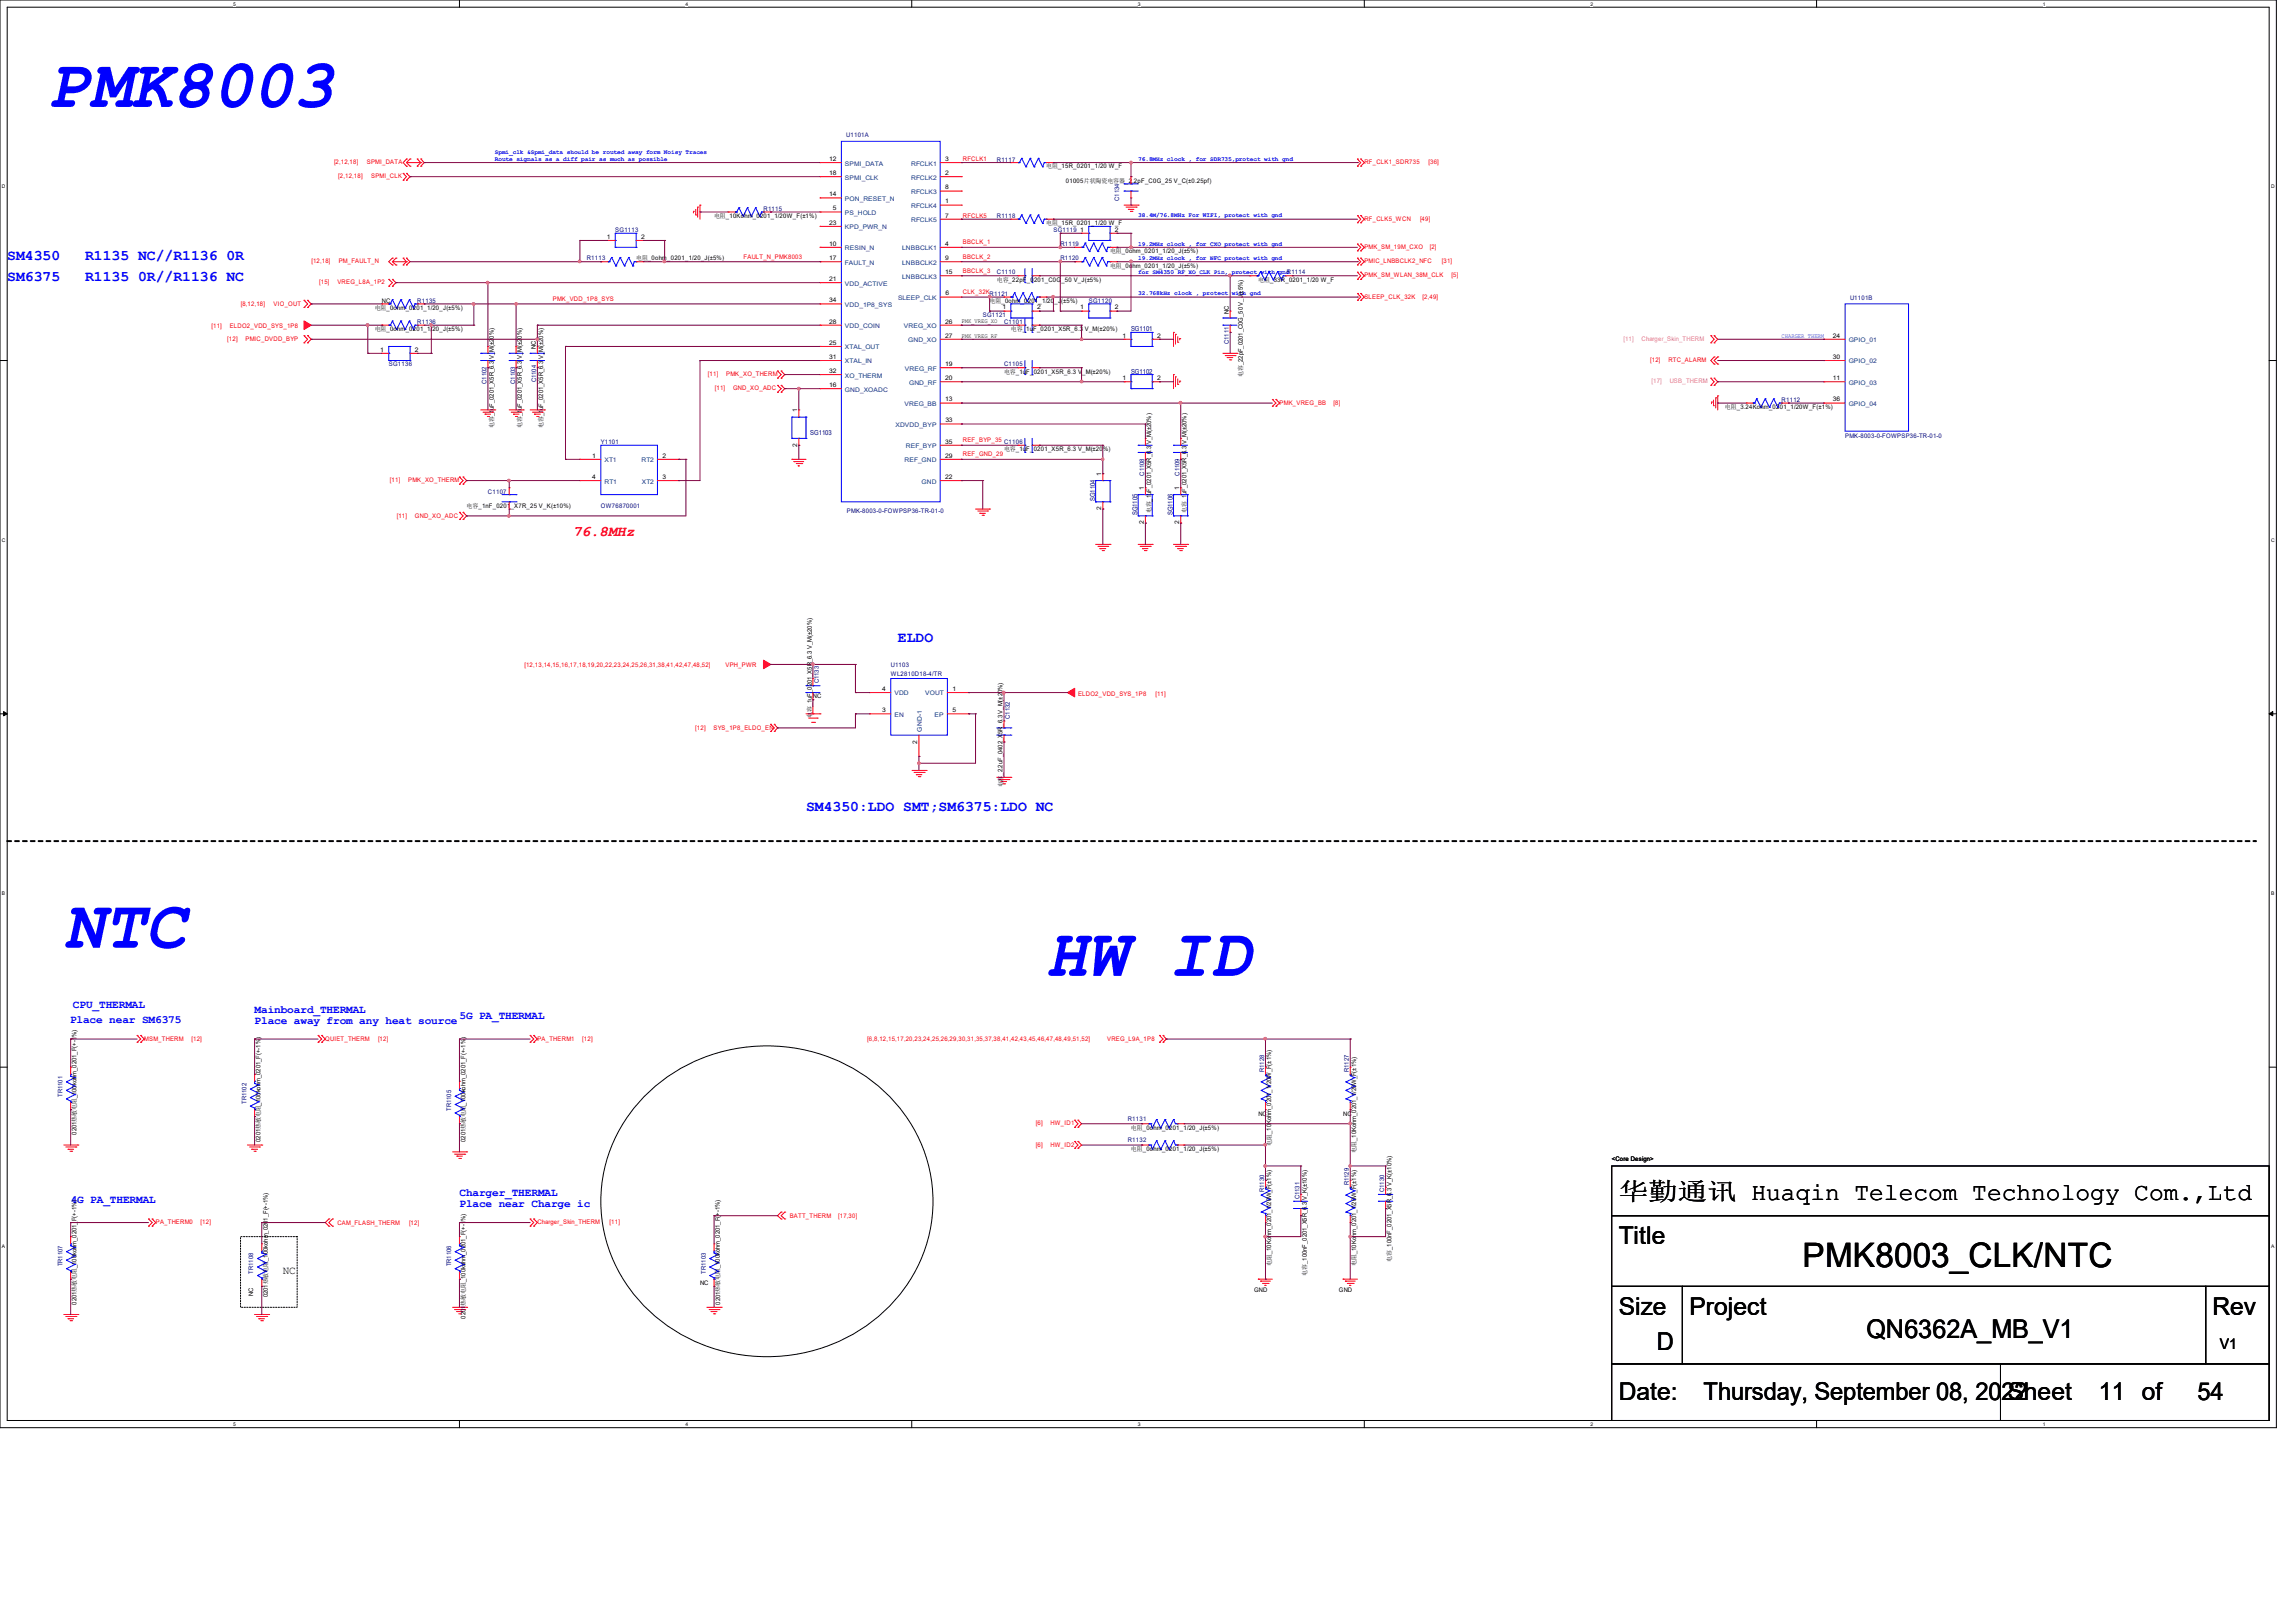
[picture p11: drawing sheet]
<svg xmlns="http://www.w3.org/2000/svg" width="297mm" height="210mm" viewBox="0 0 297 210" stroke-linecap="round" stroke-linejoin="round" font-family="sans-serif">
<defs><g id="words">
<g font-size="8.8" fill="#00f">
<text x="6.4" y="13.8">PMK8003</text>
<text x="8.3" y="122.6">NTC</text>
<text x="135.3" y="126.3">HW ID</text>
</g>
<text font-size="4.4" x="233.2" y="163.9">PMK8003_CLK/NTC</text>
<text font-size="3.3" x="241.4" y="173.1">QN6362A_MB_V1</text>
<g font-size="3.2">
<text x="209.4" y="155.2">华勤通讯 Huaqin Telecom Technology Com.,Ltd</text>
<text x="209.4" y="161">Title</text>
<text x="209.4" y="170.2">Size</text>
<text x="218.6" y="170.2">Project</text>
<text x="286.2" y="170.2">Rev</text>
<text x="214.3" y="174.8">D</text>
<text x="209.4" y="181.1">Date:</text>
<text x="220.4" y="181.2">Thursday, September 08, 2022</text>
<text x="259.7" y="181.1">Sheet</text>
<text x="271.5" y="181.2">11 of</text>
<text x="284.3" y="181.2">54</text>
</g>
<g font-size="1.9" fill="#00f">
<text x=".9" y="33.6">SM4350</text>
<text x="11" y="33.6">R1135 NC//R1136 0R</text>
<text x=".9" y="36.4">SM6375</text>
<text x="11" y="36.4">R1135 0R//R1136 NC</text>
<text x="116.2" y="83">ELDO</text>
<text x="104.3" y="104.9">SM4350:LDO SMT;SM6375:LDO NC</text>
</g>
<text font-size="1.9" fill="#f00" x="74.1" y="69.3">76.8MHz</text>
<text font-size="1.9" x="287.2" y="174.5">V1</text>
<g font-size="1.4" fill="#00f">
<text x="9.4" y="130.5">CPU_THERMAL</text>
<text x="32.9" y="131">Mainboard_THERMAL</text>
<text x="59.4" y="131.9">5G PA_THERMAL</text>
<text x="9.1" y="132.4">Place near SM6375</text>
<text x="32.9" y="132.5">Place away from any heat source</text>
<text x="9.1" y="155.7">4G PA_THERMAL</text>
<text x="59.4" y="154.8">Charger_THERMAL</text>
<text x="59.4" y="156.2">Place near Charge ic</text>
</g>
<text font-size="1.4" x="36.6" y="164.9">NC</text>
<g font-size=".9" fill="#000080">
<text x="146.3" y="42.9">SG1101</text>
<text x="146.3" y="48.4">SG1102</text>
<text x="104.8" y="56.3">SG1103</text>
<text x="141.7" y="64.9" transform="rotate(-90 141.7 64.9)">SG1104</text>
<text x="147.2" y="66.7" transform="rotate(-90 147.2 66.7)">SG1105</text>
<text x="151.7" y="66.7" transform="rotate(-90 151.7 66.7)">SG1106</text>
</g>
<g font-size=".8" fill="#000080">
<text x="109.5" y="17.8">U1101A</text>
<text x="129" y="20.9">R1117</text>
<text x="98.8" y="27.3">R1115</text>
<text x="129" y="28.2">R1118</text>
<text x="144.8" y="26" transform="rotate(-90 144.8 26)">C1134</text>
<text x="75.9" y="33.7">R1113</text>
<text x="79.6" y="30.1">SG1113</text>
<text x="129" y="35.5">C1110</text>
<text x="136.3" y="30.1">SG1119</text>
<text x="137.2" y="33.7">R1120</text>
<text x="137.2" y="31.9">R1119</text>
<text x="54" y="39.2">R1135</text>
<text x="54" y="41.9">R1136</text>
<text x="127.1" y="41">SG1121</text>
<text x="128" y="38.3">R1121</text>
<text x="129.9" y="41.9">C1101</text>
<text x="140.9" y="39.2">SG1120</text>
<text x="239.3" y="38.8">U1101B</text>
<text x="50.3" y="47.4">SG1136</text>
<text x="129.9" y="47.4">C1105</text>
<text x="159" y="44.5" transform="rotate(-90 159 44.5)">C1111</text>
<text x="62.9" y="49.7" transform="rotate(-90 62.9 49.7)">C1102</text>
<text x="66.6" y="49.7" transform="rotate(-90 66.6 49.7)">C1103</text>
<text x="69.3" y="49.5" transform="rotate(-90 69.3 49.5)">C1104</text>
<text x="230.5" y="52">R1112</text>
<text x="77.7" y="57.4">Y1101</text>
<text x="129.9" y="57.5">C1106</text>
<text x="238.7" y="56.7">PMK-8003-0-FOWPSP36-TR-01-0</text>
<text x="63.1" y="63.9">C1107</text>
<text x="77.7" y="65.7">OW76870001</text>
<text x="148" y="61.6" transform="rotate(-90 148 61.6)">C1108</text>
<text x="152.6" y="61.6" transform="rotate(-90 152.6 61.6)">C1109</text>
<text x="109.6" y="66.4">PMK-8003-0-FOWPSP36-TR-01-0</text>
<text x="105.9" y="88.4" transform="rotate(-90 105.9 88.4)">C1133</text>
<text x="115.2" y="86.4">U1103</text>
<text x="115.2" y="87.5">WL2810D18-4/TR</text>
<text x="130.6" y="93" transform="rotate(-90 130.6 93)">C1132</text>
<text x="8.1" y="142" transform="rotate(-90 8.1 142)">TR1101</text>
<text x="31.9" y="142.8" transform="rotate(-90 31.9 142.8)">TR1102</text>
<text x="58.4" y="143.8" transform="rotate(-90 58.4 143.8)">TR1105</text>
<text x="163.5" y="138.7" transform="rotate(-90 163.5 138.7)">R1128</text>
<text x="174.5" y="138.7" transform="rotate(-90 174.5 138.7)">R1127</text>
<text x="145.9" y="147.8">R1132</text>
<text x="145.9" y="145.1">R1131</text>
<text x="163.5" y="154.3" transform="rotate(-90 163.5 154.3)">R1130</text>
<text x="168.1" y="155.2" transform="rotate(-90 168.1 155.2)">C1131</text>
<text x="174.5" y="153.4" transform="rotate(-90 174.5 153.4)">R1129</text>
<text x="179.1" y="154.3" transform="rotate(-90 179.1 154.3)">C1130</text>
<text x="8.1" y="163.9" transform="rotate(-90 8.1 163.9)">TR1107</text>
<text x="32.8" y="164.8" transform="rotate(-90 32.8 164.8)">TR1108</text>
<text x="58.4" y="163.9" transform="rotate(-90 58.4 163.9)">TR1106</text>
<text x="91.3" y="164.8" transform="rotate(-90 91.3 164.8)">TR1103</text>
</g>
<g font-size=".8" fill="#f00">
<text x="43.2" y="21.3">[2,12,18]</text>
<text x="43.8" y="23.1">[2,12,18]</text>
<text x="47.5" y="21.3">SPMI_DATA</text>
<text x="48" y="23.1">SPMI_CLK</text>
<text x="124.6" y="20.9">RFCLK1</text>
<text x="176.5" y="21.3">RF_CLK1_SDR735</text>
<text x="184.8" y="21.3">[36]</text>
<text x="124.6" y="28.2">RFCLK5</text>
<text x="176.5" y="28.6">RF_CLK5_WCN</text>
<text x="183.7" y="28.6">[49]</text>
<text x="40.3" y="34.1">[12,18]</text>
<text x="43.8" y="34.1">PM_FAULT_N</text>
<text x="96.2" y="33.5">FAULT_N_PMK8003</text>
<text x="124.6" y="35.3">BBCLK_3</text>
<text x="124.6" y="33.5">BBCLK_2</text>
<text x="124.6" y="31.6">BBCLK_1</text>
<text x="176.5" y="35.9">PMK_SM_WLAN_38M_CLK</text>
<text x="176.5" y="34.1">PMIC_LNBBCLK2_NFC</text>
<text x="176.5" y="32.2">PMK_SM_19M_CXO</text>
<text x="185" y="32.2">[2]</text>
<text x="186.5" y="34.1">[31]</text>
<text x="187.8" y="35.9">[5]</text>
<text x="31.1" y="39.5">[8,12,18]</text>
<text x="35.4" y="39.5">VIO_OUT</text>
<text x="41.3" y="36.8">[15]</text>
<text x="43.6" y="36.8">VREG_L8A_1P2</text>
<text x="71.5" y="38.9">PMK_VDD_1P8_SYS</text>
<text x="124.6" y="38.1">CLK_32K</text>
<text x="176.5" y="38.6">SLEEP_CLK_32K</text>
<text x="184" y="38.6">[2,49]</text>
<text x="27.4" y="42.5">[11]</text>
<text x="29.4" y="44.1">[12]</text>
<text x="29.7" y="42.5">ELDO2_VDD_SYS_1P8</text>
<text x="31.8" y="44.1">PMIC_DVDD_BYP</text>
<text x="213.5" y="46.9">[12]</text>
<text x="215.8" y="46.9">RTC_ALARM</text>
<text x="91.6" y="48.7">[11]</text>
<text x="92.5" y="50.5">[11]</text>
<text x="93.9" y="48.7">PMK_XO_THERM</text>
<text x="94.8" y="50.5">GND_XO_ADC</text>
<text x="165.5" y="52.4">PMK_VREG_BB</text>
<text x="172.5" y="52.4">[8]</text>
<text x="124.6" y="57.2">REF_BYP_35</text>
<text x="124.6" y="59.1">REF_GND_29</text>
<text x="50.4" y="62.4">[11]</text>
<text x="52.8" y="62.4">PMK_XO_THERM</text>
<text x="51.3" y="67">[11]</text>
<text x="53.7" y="67">GND_XO_ADC</text>
<text x="67.8" y="86.3">[12,13,14,15,16,17,18,19,20,22,23,24,25,26,31,38,41,42,47,48,52]</text>
<text x="93.9" y="86.3">VPH_PWR</text>
<text x="89.9" y="94.4">[12]</text>
<text x="92.3" y="94.4">SYS_1P8_ELDO_EN</text>
<text x="139.5" y="90">ELDO2_VDD_SYS_1P8</text>
<text x="149.5" y="90">[11]</text>
<text x="18.7" y="134.7">MSM_THERM</text>
<text x="24.8" y="134.7">[12]</text>
<text x="42.1" y="134.7">QUIET_THERM</text>
<text x="48.9" y="134.7">[12]</text>
<text x="69.5" y="134.7">PA_THERM1</text>
<text x="75.3" y="134.7">[12]</text>
<text x="112.2" y="134.7">[6,8,12,15,17,20,23,24,25,26,29,30,31,35,37,38,41,42,43,45,46,47,48,49,51,52]</text>
<text x="143.2" y="134.7">VREG_L9A_1P8</text>
<text x="134" y="145.6">[6]</text>
<text x="134" y="148.4">[6]</text>
<text x="135.9" y="145.6">HW_ID1</text>
<text x="135.9" y="148.4">HW_ID2</text>
<text x="20.2" y="158.4">PA_THERM0</text>
<text x="26" y="158.4">[12]</text>
<text x="43.6" y="158.5">CAM_FLASH_THERM</text>
<text x="52.9" y="158.5">[12]</text>
<text x="69.5" y="158.4">Charger_Skin_THERM</text>
<text x="78.9" y="158.4">[11]</text>
<text x="102.2" y="157.6">BATT_THERM</text>
<text x="108.4" y="157.6">[17,30]</text>
</g>
<g font-size=".8" fill="#00f">
<text x="64" y="19.9">Spmi_clk &amp;Spmi_data should be routed away form Noisy Traces</text>
<text x="64" y="20.8">Route signals as a diff pair as much as possible</text>
<text x="147.2" y="20.8">76.8MHz clock , for SDR735,protect with gnd</text>
<text x="147.2" y="28.1">38.4M/76.8MHz For WIFI, protect with gnd</text>
<text x="147.2" y="31.8">19.2MHz clock , for CXO protect with gnd</text>
<text x="147.2" y="33.6">19.2MHz clock , for NFC protect with gnd</text>
<text x="147.2" y="35.4">for SM4350 RF_XO_CLK Pin, protect with gndR1114</text>
<text x="147.2" y="38.2">32.768kHz clock , protect with gnd</text>
<text x="230.5" y="43.7">CHARGER_THERM</text>
</g>
<g font-size=".8">
<text x="107.3" y="20.8">12</text>
<text x="107.3" y="22.6">18</text>
<text x="122.3" y="20.8">3</text>
<text x="122.3" y="22.6">2</text>
<text x="135.3" y="21.8">电阻_15R_0201_1/20 W_F</text>
<text x="137.9" y="23.6">01005片状陶瓷电容器_2.2pF_C0G_25 V_C(±0.25pf)</text>
<text x="92.4" y="28.2">电阻_10Kohm_0201_1/20W_F(±1%)</text>
<text x="107.3" y="25.4">14</text>
<text x="107.3" y="29.1">23</text>
<text x="107.7" y="27.2">5</text>
<text x="122.3" y="24.5">8</text>
<text x="122.3" y="26.3">1</text>
<text x="122.3" y="28.1">7</text>
<text x="135.3" y="29.1">电阻_15R_0201_1/20 W_F</text>
<text x="139.7" y="30">1</text>
<text x="144.2" y="30">2</text>
<text x="78.5" y="30.9">1</text>
<text x="82.3" y="33.7">电阻_0ohm_0201_1/20_J(±5%)</text>
<text x="82.9" y="30.9">2</text>
<text x="107.3" y="31.8">10</text>
<text x="107.3" y="33.7">17</text>
<text x="122.3" y="31.8">4</text>
<text x="122.3" y="33.7">9</text>
<text x="122.3" y="35.5">15</text>
<text x="143.6" y="34.6">电阻_0ohm_0201_1/20_J(±5%)</text>
<text x="143.6" y="32.8">电阻_0ohm_0201_1/20_J(±5%)</text>
<text x="48.5" y="40.1">电阻_0ohm_0201_1/20_J(±5%)</text>
<text x="49.4" y="39.2">NC</text>
<text x="107.3" y="36.4">21</text>
<text x="107.3" y="39.1">34</text>
<text x="107.3" y="41.9">28</text>
<text x="122.3" y="41.9">26</text>
<text x="122.3" y="38.2">6</text>
<text x="124.4" y="41.8">PMK_VREG_XO</text>
<text x="128" y="39.2">电阻_0ohm_0201_1/20_J(±5%)</text>
<text x="128.9" y="36.4">电容_22pF_0201_C0G_50 V_J(±5%)</text>
<text x="129.7" y="40">1</text>
<text x="134.2" y="40">2</text>
<text x="139.7" y="40">1</text>
<text x="144.2" y="40">2</text>
<text x="158.9" y="40.6" transform="rotate(-90 158.9 40.6)">NC</text>
<text x="162.8" y="36.4">电阻_33R_0201_1/20 W_F</text>
<text x="48.5" y="42.8">电阻_0ohm_0201_1/20_J(±5%)</text>
<text x="49.2" y="45.5">1</text>
<text x="53.7" y="45.5">2</text>
<text x="69.3" y="45.2" transform="rotate(-90 69.3 45.2)">NC</text>
<text x="107.3" y="44.6">25</text>
<text x="107.3" y="46.4">31</text>
<text x="122.3" y="43.7">27</text>
<text x="122.3" y="47.4">19</text>
<text x="124.4" y="43.7">PMK_VREG_RF</text>
<text x="130.8" y="42.8">电容_1uF_0201_X5R_6.3 V_M(±20%)</text>
<text x="145.2" y="43.7">1</text>
<text x="149.7" y="43.7">2</text>
<text x="237.1" y="43.7">24</text>
<text x="237.1" y="46.4">30</text>
<text x="103.1" y="53.3" transform="rotate(-90 103.1 53.3)">1</text>
<text x="107.3" y="48.3">32</text>
<text x="107.3" y="50.1">16</text>
<text x="122.3" y="49.2">20</text>
<text x="122.3" y="51.9">13</text>
<text x="129.9" y="48.3">电容_1uF_0201_X5R_6.3 V_M(±20%)</text>
<text x="145.2" y="49.2">1</text>
<text x="149.7" y="49.2">2</text>
<text x="160.8" y="48.8" transform="rotate(-90 160.8 48.8)">电容_22pF_0201_C0G_50 V_J(±5%)</text>
<text x="223.1" y="52.9">电阻_3.24Kohm_0201_1/20W_F(±1%)</text>
<text x="237.1" y="49.2">11</text>
<text x="237.1" y="51.9">36</text>
<text x="63.9" y="55.4" transform="rotate(-90 63.9 55.4)">电容_1uF_0201_X5R_6.3 V_M(±20%)</text>
<text x="67.5" y="55.4" transform="rotate(-90 67.5 55.4)">电容_1uF_0201_X5R_6.3 V_M(±20%)</text>
<text x="70.3" y="55.4" transform="rotate(-90 70.3 55.4)">电容_1uF_0201_X5R_6.3 V_M(±20%)</text>
<text x="76.6" y="59.2">1</text>
<text x="85.7" y="59.2">2</text>
<text x="103.1" y="57.8" transform="rotate(-90 103.1 57.8)">2</text>
<text x="122.3" y="57.4">35</text>
<text x="122.3" y="59.2">29</text>
<text x="122.3" y="54.6">33</text>
<text x="129.9" y="58.4">电容_1uF_0201_X5R_6.3 V_M(±20%)</text>
<text x="60.4" y="65.7">电容_1nF_0201_X7R_25 V_K(±10%)</text>
<text x="76.6" y="62">4</text>
<text x="85.7" y="62">3</text>
<text x="122.3" y="62">22</text>
<text x="142.4" y="61.6" transform="rotate(-90 142.4 61.6)">1</text>
<text x="147.9" y="63.4" transform="rotate(-90 147.9 63.4)">1</text>
<text x="152.5" y="63.4" transform="rotate(-90 152.5 63.4)">1</text>
<text x="142.4" y="66" transform="rotate(-90 142.4 66)">2</text>
<text x="147.9" y="67.9" transform="rotate(-90 147.9 67.9)">2</text>
<text x="148.9" y="66.4" transform="rotate(-90 148.9 66.4)">电容_1uF_0201_X5R_6.3 V_M(±20%)</text>
<text x="152.5" y="67.9" transform="rotate(-90 152.5 67.9)">2</text>
<text x="153.5" y="66.4" transform="rotate(-90 153.5 66.4)">电容_1uF_0201_X5R_6.3 V_M(±20%)</text>
<text x="114.1" y="89.4">4</text>
<text x="123.2" y="89.4">1</text>
<text x="105" y="92.9" transform="rotate(-90 105 92.9)">电容_1uF_0201_X5R_6.3 V_M(±20%)</text>
<text x="105.2" y="90.4">NC</text>
<text x="114.1" y="92.2">3</text>
<text x="123.2" y="92.2">5</text>
<text x="118.7" y="96.2" transform="rotate(-90 118.7 96.2)">2</text>
<text x="129.7" y="101.9" transform="rotate(-90 129.7 101.9)">电容_2.2uF_0402_X5R_6.3 V_M(±20%)</text>
<text x="9.9" y="146.8" transform="rotate(-90 9.9 146.8)">0201热敏电阻_100kohm_0201_F(+-1%)</text>
<text x="33.7" y="147.8" transform="rotate(-90 33.7 147.8)">0201热敏电阻_100kohm_0201_F(+-1%)</text>
<text x="60.2" y="147.8" transform="rotate(-90 60.2 147.8)">0201热敏电阻_100kohm_0201_F(+-1%)</text>
<text x="146.3" y="148.9">电阻_0ohm_0201_1/20_J(±5%)</text>
<text x="146.3" y="146.2">电阻_0ohm_0201_1/20_J(±5%)</text>
<text x="162.8" y="144.4">NC</text>
<text x="164.5" y="148.3" transform="rotate(-90 164.5 148.3)">电阻_10Kohm_0201_1/20W_F(±1%)</text>
<text x="173.7" y="144.4">NC</text>
<text x="175.4" y="149.1" transform="rotate(-90 175.4 149.1)">电阻_10Kohm_0201_1/20W_F(±1%)</text>
<text x="208.5" y="150.3">&lt;Core Design&gt;</text>
<text x="32.8" y="167.7" transform="rotate(-90 32.8 167.7)">NC</text>
<text x="34.6" y="167.9" transform="rotate(-90 34.6 167.9)">0201热敏电阻_100kohm_0201_F(+-1%)</text>
<text x="90.6" y="166.3">NC</text>
<text x="162.2" y="167.2">GND</text>
<text x="164.5" y="163.8" transform="rotate(-90 164.5 163.8)">电阻_10Kohm_0201_1/20W_F(±1%)</text>
<text x="169" y="165.1" transform="rotate(-90 169 165.1)">电容_100nF_0201_X5R_6.3 V_K(±10%)</text>
<text x="173.2" y="167.2">GND</text>
<text x="175.4" y="163.8" transform="rotate(-90 175.4 163.8)">电阻_10Kohm_0201_1/20W_F(±1%)</text>
<text x="180" y="163.2" transform="rotate(-90 180 163.2)">电容_100nF_0201_X5R_6.3 V_K(±10%)</text>
<text x="9.9" y="168.8" transform="rotate(-90 9.9 168.8)">0201热敏电阻_100kohm_0201_F(+-1%)</text>
<text x="60.2" y="170.6" transform="rotate(-90 60.2 170.6)">0201热敏电阻_100kohm_0201_F(+-1%)</text>
<text x="93.1" y="168.8" transform="rotate(-90 93.1 168.8)">0201热敏电阻_100kohm_0201_F(+-1%)</text>
</g>
<g font-size=".8" fill="#004080">
<text x="109.3" y="21.4">SPMI_DATA</text>
<text x="109.3" y="23.2">SPMI_CLK</text>
<text x="117.9" y="21.4">RFCLK1</text>
<text x="117.9" y="23.2">RFCLK2</text>
<text x="109.3" y="26">PON_RESET_N</text>
<text x="109.3" y="27.8">PS_HOLD</text>
<text x="109.3" y="29.7">KPD_PWR_N</text>
<text x="117.9" y="25.1">RFCLK3</text>
<text x="117.9" y="26.9">RFCLK4</text>
<text x="117.9" y="28.7">RFCLK5</text>
<text x="109.3" y="32.4">RESIN_N</text>
<text x="109.3" y="34.2">FAULT_N</text>
<text x="116.7" y="32.4">LNBBCLK1</text>
<text x="116.7" y="34.2">LNBBCLK2</text>
<text x="109.3" y="37">VDD_ACTIVE</text>
<text x="109.3" y="39.7">VDD_1P8_SYS</text>
<text x="116.2" y="38.8">SLEEP_CLK</text>
<text x="116.7" y="36.1">LNBBCLK3</text>
<text x="109.3" y="42.5">VDD_COIN</text>
<text x="109.3" y="45.2">XTAL_OUT</text>
<text x="109.3" y="47">XTAL_IN</text>
<text x="116.9" y="42.5">VREG_XO</text>
<text x="117.1" y="48">VREG_RF</text>
<text x="117.5" y="44.3">GND_XO</text>
<text x="239.1" y="44.3">GPIO_01</text>
<text x="239.1" y="47">GPIO_02</text>
<text x="109.3" y="48.9">XO_THERM</text>
<text x="109.3" y="50.7">GND_XOADC</text>
<text x="117" y="52.5">VREG_BB</text>
<text x="117.6" y="49.8">GND_RF</text>
<text x="239.1" y="49.8">GPIO_03</text>
<text x="239.1" y="52.5">GPIO_04</text>
<text x="78.2" y="59.8">XT1</text>
<text x="83" y="59.8">RT2</text>
<text x="115.8" y="55.2">XDVDD_BYP</text>
<text x="117" y="59.8">REF_GND</text>
<text x="117.2" y="58">REF_BYP</text>
<text x="78.2" y="62.6">RT1</text>
<text x="83" y="62.6">XT2</text>
<text x="119.2" y="62.6">GND</text>
<text x="115.7" y="90">VDD</text>
<text x="119.7" y="90">VOUT</text>
<text x="115.7" y="92.7">EN</text>
<text x="119.2" y="94.7" transform="rotate(-90 119.2 94.7)">GND-1</text>
<text x="120.9" y="92.7">EP</text>
</g>
<g font-size=".8" fill="#f0f">
<text x="210" y="44.1">[11]</text>
<text x="212.4" y="44.1">Charger_Skin_THERM</text>
<text x="213.6" y="49.6">[17]</text>
<text x="216" y="49.6">USB_THERM</text>
</g>
<g font-size=".6">
<text x="30.2" y=".7">5</text>
<text x="88.7" y=".7">4</text>
<text x="147.2" y=".7">3</text>
<text x="205.7" y=".7">2</text>
<text x="264.2" y=".7">1</text>
<text x=".3" y="24.4">D</text>
<text x="293.8" y="24.4">D</text>
<text x=".3" y="70.1">C</text>
<text x="293.8" y="70.1">C</text>
<text x=".3" y="115.8">B</text>
<text x="293.8" y="115.8">B</text>
<text x=".3" y="161.5">A</text>
<text x="293.8" y="161.5">A</text>
<text x="30.2" y="184.5">5</text>
<text x="88.7" y="184.5">4</text>
<text x="147.2" y="184.5">3</text>
<text x="205.7" y="184.5">2</text>
<text x="264.2" y="184.5">1</text>
</g>
</g></defs>
<path d="M0 0h294.5v184.7h-294.5zM.9 .9h292.6v182.9h-292.6z" fill="none" stroke="#000" stroke-width=".13"/>
<g fill="#fff">
<path d="M30.2 .1h.3v.7h-.3z"/>
<path d="M30.2 183.9h.3v.8h-.3z"/>
</g>
<path d="M59.4 0v.9M59.4 183.8v.9" fill="none" stroke="#000" stroke-width=".13"/>
<g fill="#fff">
<path d="M88.7 .1h.3v.7h-.3z"/>
<path d="M88.7 183.9h.3v.8h-.3z"/>
</g>
<path d="M117.9 0v.9M117.9 183.8v.9" fill="none" stroke="#000" stroke-width=".13"/>
<g fill="#fff">
<path d="M147.2 .1h.3v.7h-.3z"/>
<path d="M147.2 183.9h.3v.8h-.3z"/>
</g>
<path d="M176.5 0v.9M176.5 183.8v.9" fill="none" stroke="#000" stroke-width=".13"/>
<g fill="#fff">
<path d="M205.7 .1h.4v.7h-.4z"/>
<path d="M205.7 183.9h.4v.8h-.4z"/>
</g>
<path d="M235 0v.9M235 183.8v.9" fill="none" stroke="#000" stroke-width=".13"/>
<g fill="#fff">
<path d="M264.2 .1h.4v.7h-.4z"/>
<path d="M264.2 183.9h.4v.8h-.4z"/>
<path d="M.3 23.8h.4v.7h-.4z"/>
<path d="M293.8 23.8h.5v.7h-.5z"/>
<path d="M.3 69.5h.4v.7h-.4z"/>
<path d="M293.8 69.5h.5v.7h-.5z"/>
</g>
<path d="M0 46.7h.9M293.5 46.7h1" fill="none" stroke="#000" stroke-width=".13"/>
<g fill="#fff">
<path d="M.3 115.2h.4v.8h-.4z"/>
<path d="M293.8 115.2h.4v.8h-.4z"/>
</g>
<path d="M0 92.4h.9M293.5 92.4h1" fill="none" stroke="#000" stroke-width=".13"/>
<path d="M.5 92.1l.4 .3-.4 .2zM293.5 92.4l.5-.3v.5z" fill="#000" stroke="#000" stroke-width=".13"/>
<g fill="#fff">
<path d="M.3 161h.3v.7h-.3z"/>
<path d="M293.8 161h.4v.7h-.4z"/>
</g>
<path d="M0 138.1h.9M293.5 138.1h1M83.4 141.8a22.5 22.5 0 0 1 32.7 1.3 19.3 19.3 0 0 1-3.6 28.2 22.5 22.5 0 0 1-30.2-3.5 19.1 19.1 0 0 1 1.1-26zM208.5 157.3h85v9.2h-85zM208.5 150.9h85v6.4h-85zM208.5 166.5h9.1v10h-9.1zM208.5 176.5h50.3v7.3h-50.3zM217.6 166.5h67.7v10h-67.7zM258.8 176.5h34.7v7.3h-34.7zM285.3 166.5h8.2v10h-8.2z" fill="none" stroke="#000" stroke-width=".13"/>
<path d="M.9 108.8h290.8M291.7 108.8h.1" fill="none" stroke="#000" stroke-width=".25" stroke-dasharray=".5 .5"/>
<path d="M31.1 160h7.3v9.2h-7.3z" fill="none" stroke="#000" stroke-width=".13" stroke-dasharray=".2 .2"/>
<g fill="none" stroke="#f00" stroke-width=".13">
<path d="M39.3 38.9l.5 .4-.5 .5M39.3 38.9h.1M39.3 39.8h.1M39.8 38.9l.5 .4-.5 .5M39.8 39.8h.1M39.8 38.9h.1M49.4 39.3h.1M49.4 39.3h.9M50.3 36.2h.1M50.3 37h.1M50.3 36.2l.5 .4-.5 .4M50.8 36.2l.4 .4-.4 .4"/>
<path d="M50.8 33.4l-.5 .5 .5 .4M50.8 33.4h.1M50.8 34.3h.1M50.8 37h.1M50.8 36.2h.1M50.8 33.9l.4 .4M50.8 33.9h1.8M51.2 33.4h.1M51.2 34.3h.1M51.2 33.4l-.4 .5M52.2 22.4l.4 .5-.4 .4M52.2 33.4l.4 .5"/>
<path d="M52.2 23.3h.1M52.2 22.4h.1M52.2 33.4h.1M52.2 34.3h.1M52.6 22.4h.1M52.6 23.3h.1M52.6 20.6h.1M52.6 21.5h.1M52.6 34.3h.1M52.6 33.4h.1M52.6 33.9h.1M52.6 21l.4 .5"/>
<path d="M52.6 21h1.8M52.6 33.9l-.4 .4M52.6 20.6l-.4 .4 .4 .5M52.6 22.4l.4 .5-.4 .4M52.6 33.4l.4 .5-.4 .4M53 20.6l-.4 .4M53 20.6h.1M53 21.5h.1M54 20.6h.1M54 21.5h.1M54 39.3h.9M54 20.6l.4 .4"/>
<path d="M54.4 20.6l.5 .4-.5 .5M54.4 21.5h.1M54.4 20.6h.1M54.4 21h.1M54.4 21l-.4 .5M54.9 39.3h.1M77.7 33.9h1M77.7 33.9h.1M78.7 31.1h.9M78.7 31.1h.1M82.3 33.9h.9M82.3 31.1h.9"/>
<path d="M83.2 33.9h.1M83.2 31.1h.1M89.7 27.3h.1M89.7 27.3v.3M90 27.8h.1M90 27.1v.7M90.3 26.8h.1M90.3 26.8v1.3M90.6 26.5h.1M90.6 26.5v1.9M94.2 27.4h.1M94.2 27.4h.9"/>
<path d="M98.8 27.4h.9M99.7 27.4h.1M106.1 21h2.7M106.1 33.9h2.7M106.1 39.3h2.7M106.1 27.4h2.7M106.1 32h2.7M106.1 22.9h2.7M106.1 25.6h2.7M106.1 29.3h2.7M106.1 36.6h2.7M106.1 21h.1"/>
<path d="M106.1 22.9h.1M106.1 25.6h.1M106.1 27.4h.1M106.1 29.3h.1M106.1 32h.1M106.1 33.9h.1M106.1 36.6h.1M106.1 39.3h.1M121.6 26.5h2.8M121.6 21h2.8M121.6 33.9h2.8M121.6 35.7h2.8"/>
<path d="M121.6 32h2.8M121.6 22.9h2.8M121.6 24.7h2.8M121.6 28.4h2.8M121.6 38.4h2.8M124.4 21h.1M124.4 22.9h.1M124.4 24.7h.1M124.4 26.5h.1M124.4 28.4h.1M124.4 32h.1M124.4 33.9h.1"/>
<path d="M124.4 35.7h.1M124.4 38.4h.1M129.9 38.4h.9M129.9 38.4h.1M130.8 21h.1M130.8 28.4h.1M130.8 21h.9M130.8 28.4h.9M131.7 35.7h.9M131.7 35.7h.1M133.5 35.7h1M134.5 35.7h.1"/>
<path d="M134.5 38.4h.8M135.3 38.4h.1M135.3 21h1M135.3 28.4h1M136.3 21h.1M136.3 28.4h.1M139 33.9h.1M139 32h.1M139 33.9h.9M139 32h.9M139.9 30.2h.9M139.9 30.2h.1"/>
<path d="M143.6 33.9h.9M143.6 32h.9M143.6 30.2h.9M144.5 33.9h.1M144.5 32h.1M144.5 30.2h.1M145.4 26.5h1.8M145.7 26.8h1.3M146 27.1h.7M146 27.1h.1M146.2 27.3h.2M146.3 22.9h.1"/>
<path d="M146.3 25.6h.1M146.3 22.9v.9M146.3 24.7v.9M146.4 27.3h.1M147 26.8h.1M147.2 26.5h.1M161.7 35.7h.1M161.7 35.7h.9M166.2 35.7h1M167.2 35.7h.1M175.6 35.2l.4 .5-.4 .5M175.6 38l.4 .4-.4 .5"/>
<path d="M175.6 33.4l.4 .5-.4 .4M175.6 31.6l.4 .4-.4 .5M175.6 27.9l.4 .5-.4 .4M175.6 20.6l.4 .4-.4 .5M175.6 35.2h.1M175.6 36.2h.1M175.6 38h.1M175.6 38.9h.1M175.6 33.4h.1M175.6 34.3h.1M175.6 31.6h.1M175.6 32.5h.1"/>
<path d="M175.6 27.9h.1M175.6 28.8h.1M175.6 20.6h.1M175.6 21.5h.1M176 35.2h.1M176 36.2h.1M176 38h.1M176 38.9h.1M176 33.4h.1M176 34.3h.1M176 31.6h.1M176 32.5h.1"/>
<path d="M176 27.9h.1M176 28.8h.1M176 20.6h.1M176 21.5h.1M176 35.2l.5 .5-.5 .5M176 38l.5 .4-.5 .5M176 33.4l.5 .5-.5 .4M176 31.6l.5 .4-.5 .5M176 27.9l.5 .5-.5 .4M176 20.6l.5 .4-.5 .5M39.3 43.4l.5 .5-.5 .5M39.3 43.4h.1"/>
<path d="M39.3 44.4h.1M39.8 43.4l.5 .5-.5 .5M39.8 44.4h.1M39.8 43.4h.1M49.4 42.1h.1M49.4 45.7h.1M49.4 45.7h.9M49.4 42.1h.9M53 45.7h1M54 45.7h.1M54 42.1h.9M54.9 42.1h.1"/>
<path d="M62.2 53h1.8M62.5 53.3h1.3M62.7 53.6h.1M62.7 53.6h.8M63 53.9h.2M63.1 44.8h.1M63.1 47.6h.1M63.1 44.8v.9M63.1 46.7v.9M63.2 53.9h.1M63.8 53.3h.1M64 53h.1"/>
<path d="M65.9 53h1.8M66.1 53.3h1.3M66.4 53.6h.1M66.4 53.6h.7M66.7 53.9h.1M66.8 44.8h.1M66.8 47.6h.1M66.8 44.8v.9M66.8 46.7v.9M66.8 53.9h.1M67.4 53.3h.1M67.7 53h.1"/>
<path d="M68.6 53h1.8M68.9 53.3h1.2M69.1 53.6h.8M69.1 53.6h.1M69.4 53.9h.2M69.5 44.8h.1M69.5 47.6h.1M69.5 44.8v.9M69.5 46.7v.9M69.6 53.9h.1M70.1 53.3h.1M70.4 53h.1"/>
<path d="M75 59.4h.1M75 59.4h2.7M85 59.4h2.8M87.8 59.4h.1M100.6 49.9h.1M100.6 50.8h.1M100.6 48h.1M100.6 48.9h.1M100.6 49.9l.4 .4-.4 .5M100.6 48l.4 .5-.4 .4M101 50.8h.1M101 49.9h.1"/>
<path d="M101 48.9h.1M101 48h.1M101 49.9l.5 .4-.5 .5M101 48l.5 .5-.5 .4M102.4 59.4h.1M102.4 59.4h1.9M102.7 59.7h.1M102.7 59.7h1.3M103 60h.7M103.3 57.6h.1M103.3 53h.1M103.3 53v1"/>
<path d="M103.3 56.7v.9M103.7 60h.1M106.1 42.1h2.7M106.1 44.8h2.7M106.1 46.7h2.7M106.1 48.5h2.7M106.1 50.3h2.7M106.1 42.1h.1M106.1 44.8h.1M106.1 46.7h.1M106.1 48.5h.1M106.1 50.3h.1"/>
<path d="M121.6 59.4h2.8M121.6 43.9h2.8M121.6 42.1h2.8M121.6 47.6h2.8M121.6 57.6h2.8M121.6 52.2h2.8M121.6 49.4h2.8M121.6 54.9h2.8M124.4 42.1h.1M124.4 43.9h.1M124.4 47.6h.1M124.4 49.4h.1"/>
<path d="M124.4 52.2h.1M124.4 54.9h.1M124.4 57.6h.1M124.4 59.4h.1M129.9 40.3h.9M129.9 40.3h.1M131.7 42.1h.9M131.7 47.6h.9M131.7 57.6h.9M131.7 42.1h.1M131.7 47.6h.1M131.7 57.6h.1"/>
<path d="M133.5 42.1h1M133.5 47.6h1M133.5 40.3h1M133.5 57.6h1M134.5 42.1h.1M134.5 47.6h.1M134.5 57.6h.1M134.5 40.3h.1M139.9 40.3h.9M139.9 40.3h.1M143.6 40.3h.9M144.5 40.3h.1"/>
<path d="M145.4 43.9h.9M145.4 49.4h.9M145.4 43.9h.1M145.4 49.4h.1M148.2 56.7h.1M148.2 59.4h.1M148.2 56.7v.9M148.2 58.5v.9M149.1 43.9h.9M149.1 49.4h.9M150 43.9h.1M150 49.4h.1"/>
<path d="M151.8 48.5h.1M151.8 43h.1M151.8 43v1.8M151.8 48.5v1.8M152.1 48.8h.1M152.1 43.3h.1M152.1 43.3v1.2M152.1 48.8v1.2M152.4 49.7h.1M152.4 44.3h.1M152.4 43.6v.7M152.4 49v.7"/>
<path d="M152.6 49.3h.1M152.6 43.8h.1M152.6 43.8v.2M152.6 49.3v.2M152.7 56.7h.1M152.7 59.4h.1M152.7 56.7v.9M152.7 58.5v.9M158.2 45.7h1.8M158.5 46h1.3M158.7 46.3h.1M158.8 46.3h.7"/>
<path d="M159 46.6h.2M159.1 40.3h.1M159.1 43h.1M159.1 40.3v.8M159.1 42.1v.9M159.2 46.6h.1M159.8 46h.1M160 45.7h.1M164.6 51.7h.1M164.6 52.6h.1M164.6 51.7l.5 .5-.5 .4M165.1 51.7h.1"/>
<path d="M165.1 52.6h.1M165.1 51.7l.4 .5-.4 .4M221.3 43.4h.1M221.3 44.4h.1M221.3 48.9h.1M221.3 49.9h.1M221.3 43.4l.4 .5-.4 .5M221.3 48.9l.4 .5-.4 .5M221.4 52h.1M221.4 52v.2M221.7 52.5h.1M221.7 51.8v.7"/>
<path d="M221.7 46.2l-.4 .5 .4 .4M221.7 46.2h.1M221.7 47.1h.1M221.7 44.4h.1M221.7 43.4h.1M221.7 49.9h.1M221.7 48.9h.1M221.7 43.4l.5 .5-.5 .5M221.7 48.9l.5 .5-.5 .5M222 51.5h.1M222 51.5v1.3M222.2 46.2l-.5 .5 .5 .4"/>
<path d="M222.2 51.2h.1M222.2 46.2h.1M222.2 47.1h.1M222.2 51.2v1.8M225.9 52.2h.1M225.9 52.2h.9M230.5 52.2h.9M231.4 52.2h.1M235.9 43.9h2.8M235.9 52.2h2.8M235.9 46.7h2.8M235.9 49.4h2.8"/>
<path d="M235.9 43.9h.1M235.9 46.7h.1M235.9 49.4h.1M235.9 52.2h.1M59.4 67.2h.1M59.4 66.3h.1M59.4 62.7h.1M59.4 61.7h.1M59.4 66.3l.5 .5-.5 .4M59.4 61.7l.5 .5-.5 .5M59.9 66.3l.5 .5-.5 .4M59.9 61.7l.5 .5-.5 .5"/>
<path d="M59.9 66.3h.1M59.9 67.2h.1M59.9 61.7h.1M59.9 62.7h.1M65.9 65.9h.1M65.9 63.1h.1M65.9 63.1v.9M65.9 64.9v1M75 62.2h.1M75 62.2h2.7M85 62.2h2.8M87.8 62.2h.1"/>
<path d="M103.3 60.3h.1M121.6 62.2h2.8M124.4 62.2h.1M126.2 65.9h1.8M126.5 66.1h1.3M126.7 66.4h.1M126.7 66.4h.8M127 66.7h.2M127.2 66.7h.1M127.8 66.1h.1M128 65.9h.1M141.7 70.4h1.9"/>
<path d="M142 70.7h1.3M142.3 71h.1M142.3 71h.7M142.6 71.2h.1M142.7 65.9h.1M142.7 61.3h.1M142.7 61.3v.9M142.7 64.9v1M142.7 71.2h.1M143.3 70.7h.1M143.6 70.4h.1M147.2 70.4h1.9"/>
<path d="M147.5 70.7h1.3M147.8 71h.7M147.8 71h.1M148 71.2h.3M148.2 67.7h.1M148.2 63.1h.1M148.2 63.1v.9M148.2 66.8v.9M148.3 71.2h.1M148.8 70.7h.1M149.1 70.4h.1M151.8 70.4h1.8"/>
<path d="M152.1 70.7h1.3M152.4 71h.1M152.4 71h.7M152.6 71.2h.2M152.7 67.7h.1M152.7 63.1h.1M152.7 63.1v.9M152.7 66.8v.9M152.8 71.2h.1M153.4 70.7h.1M153.6 70.4h.1M99.7 93.7h.1"/>
<path d="M99.7 94.7h.1M99.7 93.7l.5 .5-.5 .5M100.2 93.7l.4 .5-.4 .5M100.2 94.7h.1M100.2 93.7h.1M104.3 92.4h1.8M104.6 92.9h1.1M105 93.5h.4M105.2 92.4h.1M105.2 87.8h.1M105.2 90.6h.1M105.2 87.8v.9"/>
<path d="M105.2 89.6v1M105.2 91.4v1M105.4 93.5h.1M105.7 92.9h.1M106.1 92.4h.1M112.5 92.4h.1M112.5 89.6h.1M112.5 92.4h2.7M112.5 89.6h2.7M118 99.7h1.8M118.2 99.9h1.3M118.9 97.9h.1"/>
<path d="M118.9 95.1v2.8M119.5 99.9h.1M119.8 99.7h.1M122.6 92.4h2.7M122.6 89.6h2.7M125.3 89.6h.1M125.3 92.4h.1M129.9 96h.1M129.9 93.3h.1M129.9 93.3v.9M129.9 95.1v.9M118.5 100.2h.1"/>
<path d="M118.5 100.2h.8M118.8 100.5h.2M119 100.5h.1M128.9 100.6h1.9M129.2 100.9h1.3M129.5 101.1h.1M129.5 101.1h.7M129.8 101.4h.2M130 101.4h.1M130.5 100.9h.1M130.8 100.6h.1M9.1 138.1h.1"/>
<path d="M9.1 138.1v.9M17.7 134l.5 .5-.5 .4M17.7 134.9h.1M17.7 134h.1M18.2 134l.5 .5-.5 .4M18.2 134.9h.1M18.2 134h.1M32.9 139h.1M32.9 139v.9M41.1 134l.5 .5-.5 .4M41.1 134.9h.1M41.1 134h.1"/>
<path d="M41.6 134l.5 .5-.5 .4M41.6 134.9h.1M41.6 134h.1M59.4 139.9h.1M59.4 139.9v.9M68.6 134.9h.1M68.6 134h.1M68.6 134l.4 .5-.4 .4M69 134l.5 .5-.5 .4M69 134.9h.1M69 134h.1M150 134h.1"/>
<path d="M150 134.9h.1M150 134l.5 .5-.5 .4M150.5 134l.4 .5-.4 .4M150.5 134.9h.1M150.5 134h.1M163.7 138.1h.1M163.7 138.1v.9M174.7 138.1h.1M174.7 138.1v.9M8.3 148.2h1.8M8.5 148.4h1.3M8.8 148.7h.1"/>
<path d="M8.8 148.7h.7M9.1 149h.2M9.1 143.6h.1M9.1 142.7v.9M9.3 149h.1M9.8 148.4h.1M10.1 148.2h.1M19.2 157.7l.5 .5-.5 .5M19.2 158.7h.1M19.2 157.7h.1M19.7 157.7l.5 .5-.5 .5M19.7 158.7h.1"/>
<path d="M19.7 157.7h.1M32 148.2h1.9M32.3 148.4h1.3M32.6 148.7h.1M32.6 148.7h.7M32.9 149h.1M32.9 144.5h.1M32.9 143.6v.9M33 149h.1M33.6 148.4h.1M33.9 148.2h.1M42.5 158.7h.1"/>
<path d="M42.5 157.7h.1M42.5 157.7l-.4 .5 .4 .5M43 157.7h.1M43 158.7h.1M43 157.7l-.5 .5 .5 .5M58.5 149.1h1.9M58.8 149.4h1.3M59.1 149.6h.7M59.1 149.6h.1M59.4 149.9h.2M59.4 145.4h.1M59.4 144.5v.9"/>
<path d="M59.6 149.9h.1M60.1 149.4h.1M60.4 149.1h.1M68.6 158.7h.1M68.6 157.7h.1M68.6 157.7l.4 .5-.4 .5M69 157.7l.5 .5-.5 .5M69 158.7h.1M69 157.7h.1M101 156.8l-.4 .5 .4 .4M101 157.7h.1M101 156.8h.1"/>
<path d="M101.5 156.8l-.5 .5 .5 .4M101.5 156.8h.1M101.5 157.7h.1M139 144.9h.1M139 145.9h.1M139 147.7h.1M139 148.6h.1M139 144.9l.4 .5-.4 .5M139 147.7l.4 .5-.4 .4M139.4 145.9h.1M139.4 144.9h.1M139.4 148.6h.1"/>
<path d="M139.4 147.7h.1M139.4 144.9l.5 .5-.5 .5M139.4 147.7l.5 .5-.5 .4M147.7 148.2h.1M147.7 145.4h.1M147.7 148.2h.9M147.7 145.4h.9M152.3 148.2h.9M152.3 145.4h.9M153.2 148.2h.1M153.2 145.4h.1M163.7 152.7h.1"/>
<path d="M163.7 158.2h.1M163.7 143.6h.1M163.7 142.7v.9M163.7 152.7v.9M163.7 157.3v.9M168.3 154.6h.1M168.3 157.3h.1M168.3 154.6v.8M168.3 156.4v.9M174.7 152.7h.1M174.7 158.2h.1M174.7 143.6h.1"/>
<path d="M174.7 142.7v.9M174.7 152.7v.9M174.7 157.3v.9M179.2 153.6h.1M179.2 156.4h.1M179.2 153.6v1M179.2 155.4v1M8.3 170.1h1.8M8.5 170.3h1.3M8.8 170.6h.1M8.8 170.6h.7M9.1 170.9h.2"/>
<path d="M9.1 165.5h.1M9.1 160h.1M9.1 160v1M9.1 164.6v.9M9.3 170.9h.1M9.8 170.3h.1M10.1 170.1h.1M32.9 170.1h1.9M33.2 170.3h1.3M33.5 170.6h.1M33.5 170.6h.7M33.7 170.9h.3"/>
<path d="M33.9 166.5h.1M33.9 161h.1M33.9 161v.9M33.9 165.5v1M34 170.9h.1M34.5 170.3h.1M34.8 170.1h.1M58.5 169.2h1.9M58.8 169.5h1.3M59.1 169.7h.7M59.1 169.7h.1M59.4 170h.2"/>
<path d="M59.4 165.5h.1M59.4 160h.1M59.4 160v1M59.4 164.6v.9M59.6 170h.1M60.1 169.5h.1M60.4 169.2h.1M91.4 169.2h1.9M91.7 169.5h1.3M92 169.7h.1M92 169.7h.8M92.3 170h.2"/>
<path d="M92.4 166.5h.1M92.4 161h.1M92.4 161v.9M92.4 165.5v1M92.5 170h.1M93 169.5h.1M93.3 169.2h.1M162.8 165.5h.1M162.8 165.5h1.8M163.1 165.8h.1M163.1 165.8h1.2M163.3 166.1h.7"/>
<path d="M163.6 166.3h.1M163.6 166.3h.2M164 166.1h.1M173.7 165.5h1.9M173.7 165.5h.1M174 165.8h.1M174 165.8h1.3M174.3 166.1h.7M174.6 166.3h.2M174.6 166.3h.1M175 166.1h.1"/>
</g>
<g fill="#f00" stroke="#f00" stroke-width=".13">
<path d="M98.8 85.4l.9 .6-.9 .5z" fill-rule="evenodd"/>
<path d="M138.1 89.6l.9-.5v1.1z" fill-rule="evenodd"/>
<path d="M39.3 41.5l1 .6-1 .5z" fill-rule="evenodd"/>
</g>
<g fill="none" stroke="#00f" stroke-width=".13">
<path d="M108.8 18.3h12.8v46.6h-12.8zM50.3 39.3h.1M50.3 39.3h.2M50.5 39.3h.1M50.8 38.8l.5 1.1M50.8 38.8h.1M50.8 38.8l-.3 .5M51.3 39.9h.1M51.9 38.8l.5 1.1M51.9 38.8h.1M51.9 38.8l-.6 1.1M52.4 39.9h.1"/>
<path d="M53 38.8l.5 1.1M53 38.8h.1M53 38.8l-.6 1.1M53.5 39.9h.1M53.7 39.3h.3M53.7 39.3h.1M53.7 39.3l-.2 .6M54 39.3h.1M78.7 33.9h.1M78.8 33.9h.1M79.1 33.3l.6 1.1M79.1 33.3h.1"/>
<path d="M79.1 33.3l-.3 .6M79.6 32h2.7M79.6 31.1h.1M79.6 32h.1M79.6 30.2h.1M79.6 30.2v1.8M79.6 30.2h2.7M79.7 34.4h.1M80.2 33.3h.1M80.2 33.3l-.5 1.1M80.2 33.3l.6 1.1M80.8 34.4h.1"/>
<path d="M81.3 33.3l.6 1.1M81.3 33.3h.1M81.3 33.3l-.5 1.1M81.9 34.4h.1M82 33.9h.1M82 33.9l-.1 .5M82 33.9h.3M82.3 33.9h.1M82.3 31.1h.1M82.3 30.2h.1M82.3 32h.1M82.3 30.2v1.8"/>
<path d="M95.1 27.4h.2M95.1 27.4h.1M95.3 27.4h.1M95.6 26.9l.5 1.1M95.6 26.9h.1M95.6 26.9l-.3 .5M96.1 28h.1M96.7 26.9h.1M96.7 26.9l-.6 1.1M96.7 26.9l.5 1.1M97.2 28h.1M97.7 26.9h.1"/>
<path d="M97.7 26.9l-.5 1.1M97.7 26.9l.6 1.1M98.3 28h.1M98.5 27.4h.1M98.5 27.4l-.2 .6M98.5 27.4h.3M98.8 27.4h.1M130.8 38.4h.1M130.8 39.3h.1M130.8 39.3h2.7M130.8 39.3v1.8M130.8 38.4h.2"/>
<path d="M131 38.4h.1M131.2 37.9l.6 1.1M131.2 37.9h.1M131.2 37.9l-.2 .5M131.7 21h.2M131.7 28.4h.2M131.7 21h.1M131.7 28.4h.1M131.8 39h.1M131.9 21h.1M131.9 28.4h.1M132.2 20.5l.5 1.1"/>
<path d="M132.2 27.8l.5 1.1M132.2 20.5h.1M132.2 27.8h.1M132.2 20.5l-.3 .5M132.2 27.8l-.3 .6M132.3 37.9l.6 1.1M132.3 37.9h.1M132.3 37.9l-.5 1.1M132.6 35.7h.1M132.6 36.6h.1M132.6 34.8v1.8M132.7 21.6h.1"/>
<path d="M132.7 28.9h.1M132.9 39h.1M133.3 20.5h.1M133.3 27.8h.1M133.3 20.5l-.6 1.1M133.3 27.8l-.6 1.1M133.3 20.5l.5 1.1M133.3 27.8l.5 1.1M133.4 37.9l.6 1.1M133.4 37.9h.1M133.4 37.9l-.5 1.1M133.5 36.6h.1"/>
<path d="M133.5 35.7h.1M133.5 39.3h.1M133.5 34.8v1.8M133.5 39.3v3.7M133.8 21.6h.1M133.8 28.9h.1M134 39h.1M134.2 38.4h.3M134.2 38.4h.1M134.2 38.4l-.2 .6M134.3 20.5l.6 1.1M134.3 27.8l.6 1.1"/>
<path d="M134.3 20.5h.1M134.3 27.8h.1M134.3 20.5l-.5 1.1M134.3 27.8l-.5 1.1M134.5 38.4h.1M134.9 21.6h.1M134.9 28.9h.1M135.1 21h.1M135.1 28.4h.1M135.1 21l-.2 .6M135.1 28.4l-.2 .5M135.1 21h.2"/>
<path d="M135.1 28.4h.2M135.3 21h.1M135.3 28.4h.1M139.9 33.9h.1M139.9 32h.1M139.9 33.9h.2M139.9 32h.2M140.1 33.9h.1M140.1 32h.1M140.4 33.3l.5 1.1M140.4 31.5l.5 1.1M140.4 33.3h.1"/>
<path d="M140.4 31.5h.1M140.4 33.3l-.3 .6M140.4 31.5l-.3 .5M140.8 39.3h.1M140.8 30.2h.1M140.8 31.1h.1M140.8 29.3h.1M140.8 39.3h2.8M140.8 29.3v1.8M140.8 39.3v1.8M140.8 29.3h2.8M140.8 31.1h2.8"/>
<path d="M140.9 34.4h.1M140.9 32.6h.1M141.5 33.3l.5 1.1M141.5 31.5l.5 1.1M141.5 33.3h.1M141.5 31.5h.1M141.5 33.3l-.6 1.1M141.5 31.5l-.6 1.1M142 34.4h.1M142 32.6h.1M142.6 33.3l.5 1.1M142.6 31.5l.5 1.1"/>
<path d="M142.6 33.3h.1M142.6 31.5h.1M142.6 33.3l-.6 1.1M142.6 31.5l-.6 1.1M143.1 34.4h.1M143.1 32.6h.1M143.3 33.9h.3M143.3 32h.3M143.3 33.9h.1M143.3 32h.1M143.3 33.9l-.2 .5M143.3 32l-.2 .6"/>
<path d="M143.6 33.9h.1M143.6 39.3h.1M143.6 32h.1M143.6 30.2h.1M143.6 29.3h.1M143.6 31.1h.1M143.6 29.3v1.8M143.6 39.3v1.8M145.4 23.8h1.8M145.4 24.7h1.8M145.4 23.8h.1M145.4 24.7h.1"/>
<path d="M146.3 23.8h.1M146.3 24.7h.1M162.6 35.7h.2M162.6 35.7h.1M162.8 35.7h.1M163.1 35.1l.5 1.1M163.1 35.1h.1M163.1 35.1l-.3 .6M163.6 36.2h.1M164.2 35.1h.1M164.2 35.1l-.6 1.1M164.2 35.1l.5 1.1"/>
<path d="M164.7 36.2h.1M165.3 35.1h.1M165.3 35.1l-.6 1.1M165.3 35.1l.5 1.1M165.8 36.2h.1M166 35.7h.1M166 35.7l-.2 .5M166 35.7h.2M166.2 35.7h.1M238.7 39.3h8.2v16.5h-8.2zM50.3 42.1h.1M50.3 45.7h.1"/>
<path d="M50.3 46.7h.1M50.3 44.8h.1M50.3 44.8h2.7M50.3 44.8v1.9M50.3 46.7h2.7M50.3 42.1h.2M50.5 42.1h.1M50.8 41.5l.5 1.1M50.8 41.5h.1M50.8 41.5l-.3 .6M51.3 42.6h.1M51.9 41.5l.5 1.1"/>
<path d="M51.9 41.5h.1M51.9 41.5l-.6 1.1M52.4 42.6h.1M53 41.5l.5 1.1M53 41.5h.1M53 41.5l-.6 1.1M53 45.7h.1M53 44.8h.1M53 46.7h.1M53 44.8v1.9M53.5 42.6h.1M53.7 42.1h.3"/>
<path d="M53.7 42.1h.1M53.7 42.1l-.2 .5M54 42.1h.1M62.2 45.7h.1M62.2 46.7h.1M62.2 45.7h1.8M62.2 46.7h1.8M63.1 45.7h.1M63.1 46.7h.1M65.9 45.7h.1M65.9 46.7h.1M65.9 45.7h1.8"/>
<path d="M65.9 46.7h1.8M66.8 45.7h.1M66.8 46.7h.1M68.6 45.7h1.8M68.6 46.7h1.8M68.6 45.7h.1M68.6 46.7h.1M69.5 45.7h.1M69.5 46.7h.1M77.7 57.6h7.3v6.4h-7.3zM102.4 54h.1M102.4 56.7h.1"/>
<path d="M102.4 54v2.7M102.4 56.7h1.9M102.4 54h1.9M103.3 56.7h.1M103.3 54h.1M104.3 54h.1M104.3 56.7h.1M104.3 54v2.7M130.8 40.3h.1M130.8 41.1h.1M130.8 41.1h2.7M132.6 42.1h.1"/>
<path d="M132.6 43h.1M132.6 47.6h.1M132.6 48.5h.1M132.6 57.6h.1M132.6 58.5h.1M132.6 41.1v1.9M132.6 46.7v1.8M132.6 56.7v1.8M133.5 43h.1M133.5 42.1h.1M133.5 48.5h.1M133.5 47.6h.1"/>
<path d="M133.5 58.5h.1M133.5 57.6h.1M133.5 40.3h.1M133.5 41.1h.1M133.5 46.7v1.8M133.5 56.7v1.8M140.8 40.3h.1M140.8 41.1h.1M140.8 41.1h2.8M143.6 40.3h.1M143.6 41.1h.1M146.3 44.8h2.8"/>
<path d="M146.3 50.3h2.8M146.3 43.9h.1M146.3 44.8h.1M146.3 43h.1M146.3 49.4h.1M146.3 50.3h.1M146.3 48.5h.1M146.3 43v1.8M146.3 48.5v1.8M146.3 43h2.8M146.3 48.5h2.8M147.2 57.6h.1"/>
<path d="M147.2 58.5h.1M147.2 57.6h1.9M147.2 58.5h1.9M148.2 57.6h.1M148.2 58.5h.1M149.1 43.9h.1M149.1 43h.1M149.1 44.8h.1M149.1 49.4h.1M149.1 48.5h.1M149.1 50.3h.1M149.1 43v1.8"/>
<path d="M149.1 48.5v1.8M151.8 57.6h.1M151.8 58.5h.1M151.8 57.6h1.8M151.8 58.5h1.8M152.7 57.6h.1M152.7 58.5h.1M158.2 41.1h.1M158.2 42.1h.1M158.2 41.1h1.8M158.2 42.1h1.8M159.1 41.1h.1"/>
<path d="M159.1 42.1h.1M226.8 52.2h.2M226.8 52.2h.1M227 52.2h.1M227.2 51.6l.6 1.1M227.2 51.6h.1M227.2 51.6l-.2 .6M227.8 52.7h.1M228.3 51.6l.6 1.1M228.3 51.6h.1M228.3 51.6l-.5 1.1M228.9 52.7h.1"/>
<path d="M229.4 51.6l.6 1.1M229.4 51.6h.1M229.4 51.6l-.5 1.1M230 52.7h.1M230.2 52.2h.1M230.2 52.2l-.2 .5M230.2 52.2h.3M230.5 52.2h.1M64.9 64.9h1.9M64.9 64h1.9M65.9 64.9h.1M65.9 64h.1"/>
<path d="M66.8 64.9h.1M66.8 64h.1M141.7 64.9h1.9M141.7 62.2h.1M141.7 64.9h.1M141.7 62.2v2.7M141.7 62.2h1.9M142.7 64.9h.1M142.7 62.2h.1M143.6 62.2h.1M143.6 64.9h.1M143.6 62.2v2.7"/>
<path d="M147.2 64h.1M147.2 66.8h.1M147.2 64h1.9M147.2 64v2.8M147.2 66.8h1.9M148.2 66.8h.1M148.2 64h.1M149.1 64h.1M149.1 66.8h.1M149.1 64v2.8M151.8 64h.1M151.8 66.8h.1"/>
<path d="M151.8 64h1.8M151.8 64v2.8M151.8 66.8h1.8M152.7 66.8h.1M152.7 64h.1M153.6 64h.1M153.6 66.8h.1M153.6 64v2.8M104.3 88.7h.1M104.3 89.6h.1M104.3 88.7h1.8M104.3 89.6h1.8"/>
<path d="M105.2 88.7h.1M105.2 89.6h.1M115.2 87.8h7.4v7.3h-7.4zM128.9 95.1h1.9M128.9 94.2h1.9M129.9 95.1h.1M129.9 94.2h.1M130.8 95.1h.1M130.8 94.2h.1M8.6 140h.1M8.6 140l1.1 .5M9.1 139h.1"/>
<path d="M9.1 139.3h.1M9.1 139v.3M9.1 139.3l.6 .1M9.7 139.4h.1M9.7 139.4l-1.1 .6M32.9 139.9h.1M32.9 139.9v.3M163.2 140l1.1 .5M163.2 140h.1M163.7 139.2l.6 .2M163.7 139h.1M163.7 139.2h.1"/>
<path d="M163.7 139v.2M164.3 139.4h.1M164.3 139.4l-1.1 .6M174.1 140l1.1 .5M174.1 140h.1M174.7 139.2l.5 .2M174.7 139h.1M174.7 139.2h.1M174.7 139v.2M175.2 139.4h.1M175.2 139.4l-1.1 .6M8.6 141.1h.1"/>
<path d="M8.6 142.2h.1M8.6 141.1l1.1 .5M8.6 142.2l.5 .3M9.1 142.7h.1M9.1 142.5h.1M9.1 142.5v.2M9.7 140.5h.1M9.7 141.6h.1M9.7 140.5l-1.1 .6M9.7 141.6l-1.1 .6M32.4 140.9h.1M32.4 142h.1"/>
<path d="M32.4 143.1h.1M32.4 140.9l1.1 .6M32.4 142l1.1 .6M32.4 143.1l.5 .3M32.9 143.6h.1M32.9 140.2h.1M32.9 143.4h.1M32.9 143.4v.2M32.9 140.2l.6 .2M33.5 140.4h.1M33.5 141.5h.1M33.5 142.6h.1"/>
<path d="M33.5 140.4l-1.1 .5M33.5 141.5l-1.1 .5M33.5 142.6l-1.1 .5M58.9 141.9h.1M58.9 142.9h.1M58.9 144h.1M58.9 141.9l1.1 .5M58.9 142.9l1.1 .6M58.9 144l.5 .3M59.4 140.8h.1M59.4 144.5h.1M59.4 141.1h.1"/>
<path d="M59.4 144.3h.1M59.4 140.8v.3M59.4 144.3v.2M59.4 141.1l.6 .2M60 141.3h.1M60 142.4h.1M60 143.5h.1M60 141.3l-1.1 .6M60 142.4l-1.1 .5M60 143.5l-1.1 .5M148.6 148.2h.1M148.6 145.4h.1"/>
<path d="M148.6 148.2h.3M148.6 145.4h.3M148.9 148.2h.1M148.9 145.4h.1M148.9 148.2l.2 .5M148.9 145.4l.2 .6M149.1 148.7h.1M149.1 146h.1M149.6 147.6h.1M149.6 144.9h.1M149.6 147.6l.6 1.1M149.6 144.9l.6 1.1"/>
<path d="M149.6 147.6l-.5 1.1M149.6 144.9l-.5 1.1M150.2 148.7h.1M150.2 146h.1M150.7 147.6h.1M150.7 144.9h.1M150.7 147.6l.6 1.1M150.7 144.9l.6 1.1M150.7 147.6l-.5 1.1M150.7 144.9l-.5 1.1M151.3 148.7h.1M151.3 146h.1"/>
<path d="M151.8 147.6h.1M151.8 144.9h.1M151.8 147.6l.3 .6M151.8 144.9l.3 .5M151.8 147.6l-.5 1.1M151.8 144.9l-.5 1.1M152.1 148.2h.1M152.1 145.4h.1M152.1 148.2h.2M152.1 145.4h.2M152.3 148.2h.1M152.3 145.4h.1"/>
<path d="M163.2 155.7l1.1 .6M163.2 154.6l1.1 .6M163.2 141.1l1.1 .5M163.2 156.8l.5 .2M163.2 142.2l.5 .2M163.2 156.8h.1M163.2 155.7h.1M163.2 154.6h.1M163.2 142.2h.1M163.2 141.1h.1M163.7 153.8l.6 .3M163.7 157.3h.1"/>
<path d="M163.7 153.6h.1M163.7 157h.1M163.7 153.8h.1M163.7 142.7h.1M163.7 142.4h.1M163.7 142.4v.3M163.7 153.6v.2M163.7 157v.3M164.3 156.3h.1M164.3 155.2h.1M164.3 154.1h.1M164.3 141.6h.1"/>
<path d="M164.3 140.5h.1M164.3 156.3l-1.1 .5M164.3 155.2l-1.1 .5M164.3 154.1l-1.1 .5M164.3 141.6l-1.1 .6M164.3 140.5l-1.1 .6M167.3 155.4h.1M167.3 156.4h.1M167.3 155.4h1.9M167.3 156.4h1.9M168.3 155.4h.1M168.3 156.4h.1"/>
<path d="M174.1 155.7l1.1 .6M174.1 154.6l1.1 .6M174.1 141.1l1.1 .5M174.1 156.8l.6 .2M174.1 142.2l.6 .2M174.1 156.8h.1M174.1 155.7h.1M174.1 154.6h.1M174.1 142.2h.1M174.1 141.1h.1M174.7 153.8l.5 .3M174.7 157.3h.1"/>
<path d="M174.7 153.6h.1M174.7 157h.1M174.7 153.8h.1M174.7 142.7h.1M174.7 142.4h.1M174.7 142.4v.3M174.7 153.6v.2M174.7 157v.3M175.2 156.3h.1M175.2 155.2h.1M175.2 154.1h.1M175.2 141.6h.1"/>
<path d="M175.2 140.5h.1M175.2 156.3l-1.1 .5M175.2 155.2l-1.1 .5M175.2 154.1l-1.1 .5M175.2 141.6l-1.1 .6M175.2 140.5l-1.1 .6M178.3 154.6h1.9M178.3 155.4h1.9M178.3 154.6h.1M178.3 155.4h.1M179.2 154.6h.1M179.2 155.4h.1"/>
<path d="M8.6 162h.1M8.6 163.1h.1M8.6 164.2h.1M8.6 162l1.1 .5M8.6 163.1l1.1 .5M8.6 164.2l.5 .2M9.1 161h.1M9.1 164.6h.1M9.1 161.2h.1M9.1 164.4h.1M9.1 161v.2M9.1 164.4v.2"/>
<path d="M9.1 161.2l.6 .2M9.7 161.4h.1M9.7 162.5h.1M9.7 163.6h.1M9.7 161.4l-1.1 .6M9.7 162.5l-1.1 .6M9.7 163.6l-1.1 .6M33.3 162.9h.1M33.3 164h.1M33.3 165.1h.1M33.3 162.9l1.1 .5M33.3 164l1.1 .5"/>
<path d="M33.3 165.1l.6 .3M33.9 161.9h.1M33.9 165.5h.1M33.9 162.1h.1M33.9 165.4h.1M33.9 161.9v.2M33.9 165.4v.1M33.9 162.1l.5 .2M34.4 162.3h.1M34.4 163.4h.1M34.4 164.5h.1M34.4 162.3l-1.1 .6"/>
<path d="M34.4 163.4l-1.1 .6M34.4 164.5l-1.1 .6M58.9 162h.1M58.9 163.1h.1M58.9 164.2h.1M58.9 162l1.1 .5M58.9 163.1l1.1 .5M58.9 164.2l.5 .2M59.4 161h.1M59.4 164.6h.1M59.4 161.2h.1M59.4 164.4h.1"/>
<path d="M59.4 161v.2M59.4 164.4v.2M59.4 161.2l.6 .2M60 161.4h.1M60 162.5h.1M60 163.6h.1M60 161.4l-1.1 .6M60 162.5l-1.1 .6M60 163.6l-1.1 .6M91.8 162.9h.1M91.8 164h.1M91.8 165.1h.1"/>
<path d="M91.8 162.9l1.1 .5M91.8 164l1.1 .5M91.8 165.1l.6 .3M92.4 161.9h.1M92.4 165.5h.1M92.4 162.1h.1M92.4 165.4h.1M92.4 161.9v.2M92.4 165.4v.1M92.4 162.1l.5 .2M92.9 162.3h.1M92.9 163.4h.1"/>
<path d="M92.9 164.5h.1M92.9 162.3l-1.1 .6M92.9 163.4l-1.1 .6M92.9 164.5l-1.1 .6"/>
</g>
<g fill="none" stroke="#800040" stroke-width=".13">
<path d="M40.3 39.3h9.1M40.3 39.3h.1M51.2 36.6h.1M51.2 36.6h54.9M53 22.9h.1M53 33.9h24.7M53 22.9h53.1M54.9 39.3h51.2M54.9 21h51.2M54.9 21h.1M54.9 39.3h.1M61.3 39.3h.1"/>
<path d="M61.3 39.3v2.8M63.1 36.6h.1M63.1 36.6v8.2M66.8 39.3h.1M66.8 39.3v5.5M75 33.9h.1M75 31.1h.1M75 31.1v2.8M75 31.1h3.7M77.7 33.9h.1M83.2 33.9h22.9M83.2 31.1h2.8"/>
<path d="M86 33.9h.1M86 31.1h.1M86 31.1v2.8M90.6 27.4h.1M90.6 27.4h3.6M99.7 27.4h6.4M99.7 27.4h.1M106.1 33.9h.1M124.4 21h6.4M124.4 28.4h6.4M124.4 35.7h.1M124.4 21h.1"/>
<path d="M124.4 28.4h.1M124.4 38.4h5.5M124.4 33.9h14.6M124.4 32h14.6M124.4 35.7h7.3M128 38.4h.1M128 38.4v1.9M134.5 35.7h27.2M134.5 35.7h.1M135.3 38.4h40.3M136.3 28.4h.1M136.3 38.4h.1"/>
<path d="M136.3 21h39.3M136.3 38.4v1.9M136.3 28.4h39.3M137.2 33.9h.1M137.2 32h.1M137.2 30.2h.1M137.2 30.2v1.8M137.2 33.9v6.4M137.2 30.2h2.7M139 33.9h.1M144.5 32h.1M144.5 30.2h.1"/>
<path d="M144.5 33.9h31.1M144.5 32h31.1M144.5 30.2h1.8M146.3 21h.1M146.3 33.9h.1M146.3 22.9h.1M146.3 26.5h.1M146.3 30.2h.1M146.3 32h.1M146.3 21v1.9M146.3 25.6v.9M146.3 30.2v1.8"/>
<path d="M146.3 33.9v6.4h-1.8M159.1 35.7h.1M159.1 35.7v4.6M167.2 35.7h.1M167.2 35.7h8.4M175.6 21h.1M175.6 33.9h.1M175.6 38.4h.1M40.3 43.9h29.2M40.3 43.9h.1M40.3 42.1h9.1M47.6 45.7h1.8"/>
<path d="M47.6 42.1h.1M47.6 45.7h.1M47.6 42.1v3.6M49.4 42.1h.1M54 45.7h1.8M54.9 42.1h6.4M55.8 42.1h.1M55.8 45.7h.1M55.8 42.1v3.6M61.3 42.1h.1M63.1 47.6h.1M63.1 47.6v5.4"/>
<path d="M66.8 47.6h.1M66.8 47.6v5.4M69.5 47.6h.1M69.5 43.9h.1M69.5 42.1h.1M69.5 42.1v2.7M69.5 47.6v5.4M69.5 42.1h36.6M73.2 44.8h32.9M73.2 59.4h1.8M73.2 44.8h.1M73.2 59.4h.1"/>
<path d="M73.2 44.8v14.6M87.8 59.4h.9M87.8 59.4h.1M88.7 59.4h.1M88.7 59.4v7.4h-28.3M90.6 46.7h.1M90.6 46.7v15.5h-2.8M90.6 46.7h15.5M101.5 48.5h4.6M101.5 50.3h.1M101.5 48.5h.1M101.5 50.3h4.6"/>
<path d="M103.3 57.6h.1M103.3 50.3h.1M103.3 50.3v2.7M103.3 57.6v1.8M124.4 59.4h18.3M124.4 52.2h40.2M124.4 57.6h.1M124.4 54.9h.1M124.4 59.4h.1M124.4 52.2h.1M124.4 47.6h.1M124.4 49.4h.1"/>
<path d="M124.4 42.1h.1M124.4 43.9h.1M124.4 54.9h23.8M124.4 49.4h21M124.4 43.9h21M124.4 57.6h7.3M124.4 47.6h7.3M124.4 42.1h7.3M128 40.3h1.9M128 40.3h.1M134.5 57.6h8.2M134.5 57.6h.1"/>
<path d="M134.5 47.6h.1M134.5 42.1h.1M134.5 40.3h.1M134.5 40.3h1.8M134.5 47.6h5.4M134.5 42.1h5.4M136.3 40.3h.1M137.2 40.3h.1M137.2 40.3h2.7M139.9 49.4h.1M139.9 47.6h.1M139.9 43.9h.1"/>
<path d="M139.9 42.1h.1M139.9 42.1v1.8M139.9 47.6v1.8M142.7 57.6h.1M142.7 57.6v3.7M144.5 40.3h.1M148.2 54.9h.1M148.2 59.4h.1M148.2 54.9v1.8M148.2 59.4v3.7M150 49.4h.1M150 43.9h.1"/>
<path d="M150 49.4h1.8M150 43.9h1.8M152.7 52.2h.1M152.7 59.4h.1M152.7 52.2v4.5M152.7 59.4v3.7M159.1 43h.1M159.1 43v2.7M222.2 52.2h.1M222.2 49.4h.1M222.2 46.7h13.7M222.2 43.9h13.7"/>
<path d="M222.2 52.2h3.7M222.2 49.4h13.7M231.4 52.2h.1M231.4 52.2h4.5M235.9 46.7h.1M235.9 43.9h.1M60.4 66.8h.1M60.4 62.2h.1M60.4 62.2h14.6M65.9 65.9h.1M65.9 62.2h.1M65.9 66.8h.1"/>
<path d="M65.9 62.2v.9M65.9 65.9v.9M87.8 62.2h.1M124.4 62.2h2.7M124.4 62.2h.1M127.1 62.2h.1M127.1 62.2v3.7M142.7 61.3h.1M142.7 65.9h.1M142.7 65.9v4.5M148.2 67.7h.1M148.2 67.7v2.7"/>
<path d="M152.7 67.7h.1M152.7 67.7v2.7M99.7 86h11M99.7 86h.1M100.6 94.2h.1M105.2 86h.1M105.2 90.6h.1M105.2 86v1.8M105.2 90.6v.8M110.7 86h.1M110.7 89.6h.1M110.7 92.4h.1"/>
<path d="M110.7 86v3.6M110.7 92.4v1.8h-10.1M110.7 89.6h1.8M110.7 92.4h1.8M118.9 97.9h.1M118.9 98.8h.1M118.9 97.9v1.8M125.3 92.4h.9M125.3 89.6h12.8M125.3 89.6h.1M125.3 92.4h.1M126.2 92.4h.1"/>
<path d="M126.2 92.4v6.4h-7.3M129.9 89.6h.1M129.9 96h.1M129.9 89.6v3.7M129.9 96v4.6M9.1 134.5h8.6M9.1 134.5h.1M9.1 134.5v3.6M32.9 134.5h8.2M32.9 134.5h.1M32.9 134.5v4.5M59.4 134.5h9.2"/>
<path d="M59.4 134.5h.1M59.4 134.5v5.4M150.9 134.5h.1M150.9 134.5h23.8M163.7 134.5h.1M163.7 134.5v3.6M174.7 134.5h.1M174.7 134.5v3.6M9.1 158.2h10.1M9.1 143.6h.1M9.1 158.2h.1M9.1 143.6v4.6"/>
<path d="M9.1 158.2v1.8M32.9 144.5h.1M32.9 144.5v3.7M33.9 158.2h8.2M33.9 158.2h.1M33.9 158.2v2.8M59.4 158.2h9.2M59.4 145.4h.1M59.4 158.2h.1M59.4 145.4v3.7M59.4 158.2v1.8M92.4 157.3h8.2"/>
<path d="M92.4 157.3h.1M92.4 157.3v3.7M139.9 145.4h7.8M139.9 148.2h7.8M147.7 145.4h.1M147.7 148.2h.1M153.2 145.4h21.5M153.2 148.2h10.5M163.7 150.9h4.6M163.7 148.2h.1M163.7 150.9h.1M163.7 152.7h.1"/>
<path d="M163.7 143.6v9.1M163.7 158.2v7.3M168.3 150.9h.1M168.3 157.3h.1M168.3 150.9v3.7M168.3 157.3v2.7h-4.6M174.7 150.9h4.5M174.7 143.6h.1M174.7 145.4h.1M174.7 150.9h.1M174.7 158.2h.1M174.7 143.6v9.1"/>
<path d="M174.7 158.2v7.3M179.2 150.9h.1M179.2 156.4h.1M179.2 150.9v2.7M179.2 156.4v3.6h-4.5M9.1 165.5h.1M9.1 165.5v4.6M33.9 166.5h.1M33.9 166.5v3.6M59.4 165.5h.1M59.4 165.5v3.7M92.4 166.5h.1"/>
<path d="M92.4 166.5v2.7M163.7 160h.1M163.7 165.5h.1M174.7 160h.1"/>
</g>
<g fill="#f0f" stroke="#f0f" stroke-width=".13">
<circle cx="142.6" cy="59.4" r=".16"/>
<circle cx="152.7" cy="52.1" r=".17"/>
<circle cx="139.9" cy="49.4" r=".17"/>
<circle cx="139.9" cy="43.9" r=".17"/>
<circle cx="137.2" cy="32" r=".17"/>
<circle cx="103.3" cy="50.3" r=".17"/>
<circle cx="75" cy="33.8" r=".17"/>
<circle cx="69.5" cy="43.9" r=".16"/>
<circle cx="63.1" cy="36.6" r=".17"/>
<circle cx="66.8" cy="39.3" r=".17"/>
<circle cx="159.1" cy="35.6" r=".17"/>
<circle cx="65.8" cy="62.2" r=".17"/>
<circle cx="65.8" cy="66.8" r=".17"/>
<circle cx="163.7" cy="134.4" r=".17"/>
<circle cx="174.6" cy="145.4" r=".16"/>
<circle cx="163.7" cy="148.1" r=".17"/>
<circle cx="163.7" cy="150.9" r=".17"/>
<circle cx="174.6" cy="150.9" r=".16"/>
<circle cx="163.7" cy="160" r=".17"/>
<circle cx="174.6" cy="160" r=".16"/>
<circle cx="105.2" cy="85.9" r=".17"/>
<circle cx="129.8" cy="89.6" r=".17"/>
<circle cx="118.9" cy="98.8" r=".17"/>
<circle cx="61.3" cy="39.3" r=".17"/>
<circle cx="47.5" cy="42.1" r=".17"/>
<circle cx="146.3" cy="21" r=".17"/>
<circle cx="85.9" cy="33.8" r=".17"/>
<circle cx="55.8" cy="42" r=".16"/>
<circle cx="146.3" cy="32" r=".17"/>
<circle cx="137.2" cy="33.8" r=".17"/>
<circle cx="146.3" cy="33.8" r=".17"/>
<circle cx="128" cy="38.4" r=".17"/>
<circle cx="136.2" cy="38.4" r=".17"/>
</g>
<use href="#words"/>
</svg>
